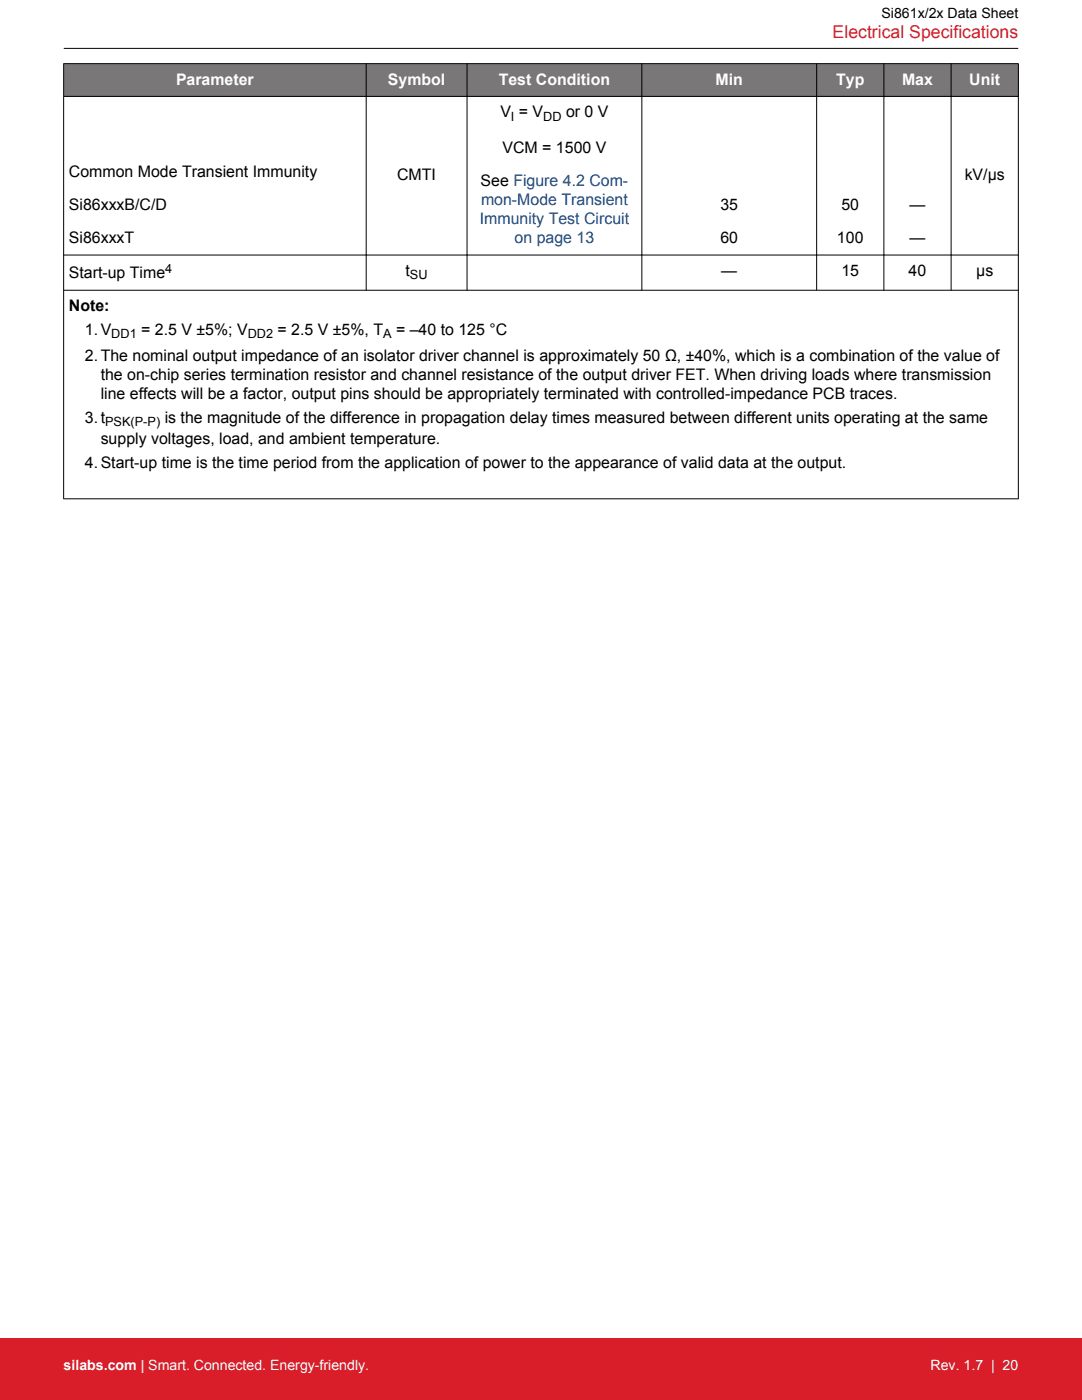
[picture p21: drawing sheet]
<svg xmlns="http://www.w3.org/2000/svg" width="216mm" height="279mm" viewBox="0 0 216 279" stroke-linecap="round" stroke-linejoin="round" font-family="sans-serif">
<defs><g id="words">
<text font-size="3.5" fill="#d91e2a" x="166.1" y="7.5">Electrical Specifications</text>
<g font-size="3.2" fill="#fff">
<text x="35.1" y="16.9">Parameter</text>
<text x="77.4" y="16.9">Symbol</text>
<text x="99.5" y="16.9">Test Condition</text>
<text x="142.8" y="16.9">Min</text>
<text x="166.8" y="16.9">Typ</text>
<text x="180" y="16.9">Max</text>
<text x="193.4" y="16.9">Unit</text>
</g>
<g font-size="3.2">
<text x="99.8" y="23.4">V = V</text>
<text x="113" y="23.4">or 0 V</text>
<text x="13.7" y="35.3">Common Mode Transient Immunity</text>
<text x="79.3" y="36">CMTI</text>
<text x="100.3" y="30.5">VCM = 1500 V</text>
<text x="192.5" y="36">kV/µs</text>
<text x="13.7" y="41.9">Si86xxxB/C/D</text>
<text x="95.9" y="37.1">See Figure 4.2 Com-</text>
<text x="143.7" y="41.9">35</text>
<text x="167.9" y="41.9">50</text>
<text x="181.5" y="41.9">—</text>
<text x="13.7" y="48.5">Si86xxxT</text>
<text x="143.7" y="48.5">60</text>
<text x="167" y="48.5">100</text>
<text x="181.5" y="48.5">—</text>
<text x="13.7" y="55.6">Start-up Time</text>
<text x="80.9" y="55.1">t</text>
<text x="143.9" y="55.1">—</text>
<text x="167.9" y="55.1">15</text>
<text x="181.3" y="55.1">40</text>
<text x="194.8" y="55.1">µs</text>
<text x="13.7" y="62.1">Note:</text>
<text x="16.9" y="66.9">1.V</text>
<text x="28.2" y="66.9">= 2.5 V ±5%; V</text>
<text x="55.4" y="66.9">= 2.5 V ±5%, T</text>
<text x="79" y="66.9">= –40 to 125 °C</text>
<text x="16.9" y="72">2.The nominal output impedance of an isolator driver channel is approximately 50 Ω, ±40%, which is a combination of the value of</text>
<text x="20.1" y="75.8">the on-chip series termination resistor and channel resistance of the output driver FET. When driving loads where transmission</text>
<text x="20.1" y="79.7">line effects will be a factor, output pins should be appropriately terminated with controlled-impedance PCB traces.</text>
<text x="16.9" y="84.4">3.t</text>
<text x="20.1" y="88.6">supply voltages, load, and ambient temperature.</text>
<text x="32.9" y="84.4">is the magnitude of the difference in propagation delay times measured between different units operating at the same</text>
<text x="16.9" y="93.4">4.Start-up time is the time period from the application of power to the appearance of valid data at the output.</text>
</g>
<g font-size="3.2" fill="#00449a">
<text x="96" y="40.9">mon-Mode Transient</text>
<text x="95.7" y="44.7">Immunity Test Circuit</text>
<text x="102.7" y="48.5">on page 13</text>
</g>
<text font-size="2.8" x="175.9" y="3.5">Si861x/2x Data Sheet</text>
<g font-size="2.8" fill="#fff">
<text x="12.7" y="273.4">silabs.com | Smart. Connected. Energy-friendly.</text>
<text x="185.7" y="273.4">Rev. 1.7 | 20</text>
</g>
<g font-size="2.5">
<text x="102" y="24">I</text>
<text x="108.4" y="24">DD</text>
<text x="33" y="54.5">4</text>
<text x="81.8" y="55.7">SU</text>
<text x="22.2" y="67.5">DD1</text>
<text x="49.4" y="67.5">DD2</text>
<text x="76.5" y="67.5">A</text>
<text x="21" y="85">PSK(P-P)</text>
</g>
</g></defs>
<g fill="#797777">
<path d="M12.7 12.7h190.5v6.5h-190.5z" fill-rule="evenodd"/>
<path d="M12.7 12.7h190.5v6.5h-190.5z" fill-rule="evenodd"/>
</g>
<g fill="none" stroke="#000" stroke-width=".2">
<path d="M12.7 19.2h190.5M12.7 12.7h190.5M12.7 12.7v86.9M12.7 9.7h190.5M73.1 12.7v45.3M93.2 12.7v45.3M128.1 12.7v45.3M163 12.7v45.3M176.4 12.7v45.3M189.8 12.7v45.3M203.2 12.7v86.9M12.7 50.9h190.5"/>
<path d="M12.7 57.9h190.5M12.7 99.5h190.5"/>
</g>
<path d="M0 267h215.9v12.4h-215.9z" fill="#d91e2a"/>
<use href="#words"/>
</svg>
